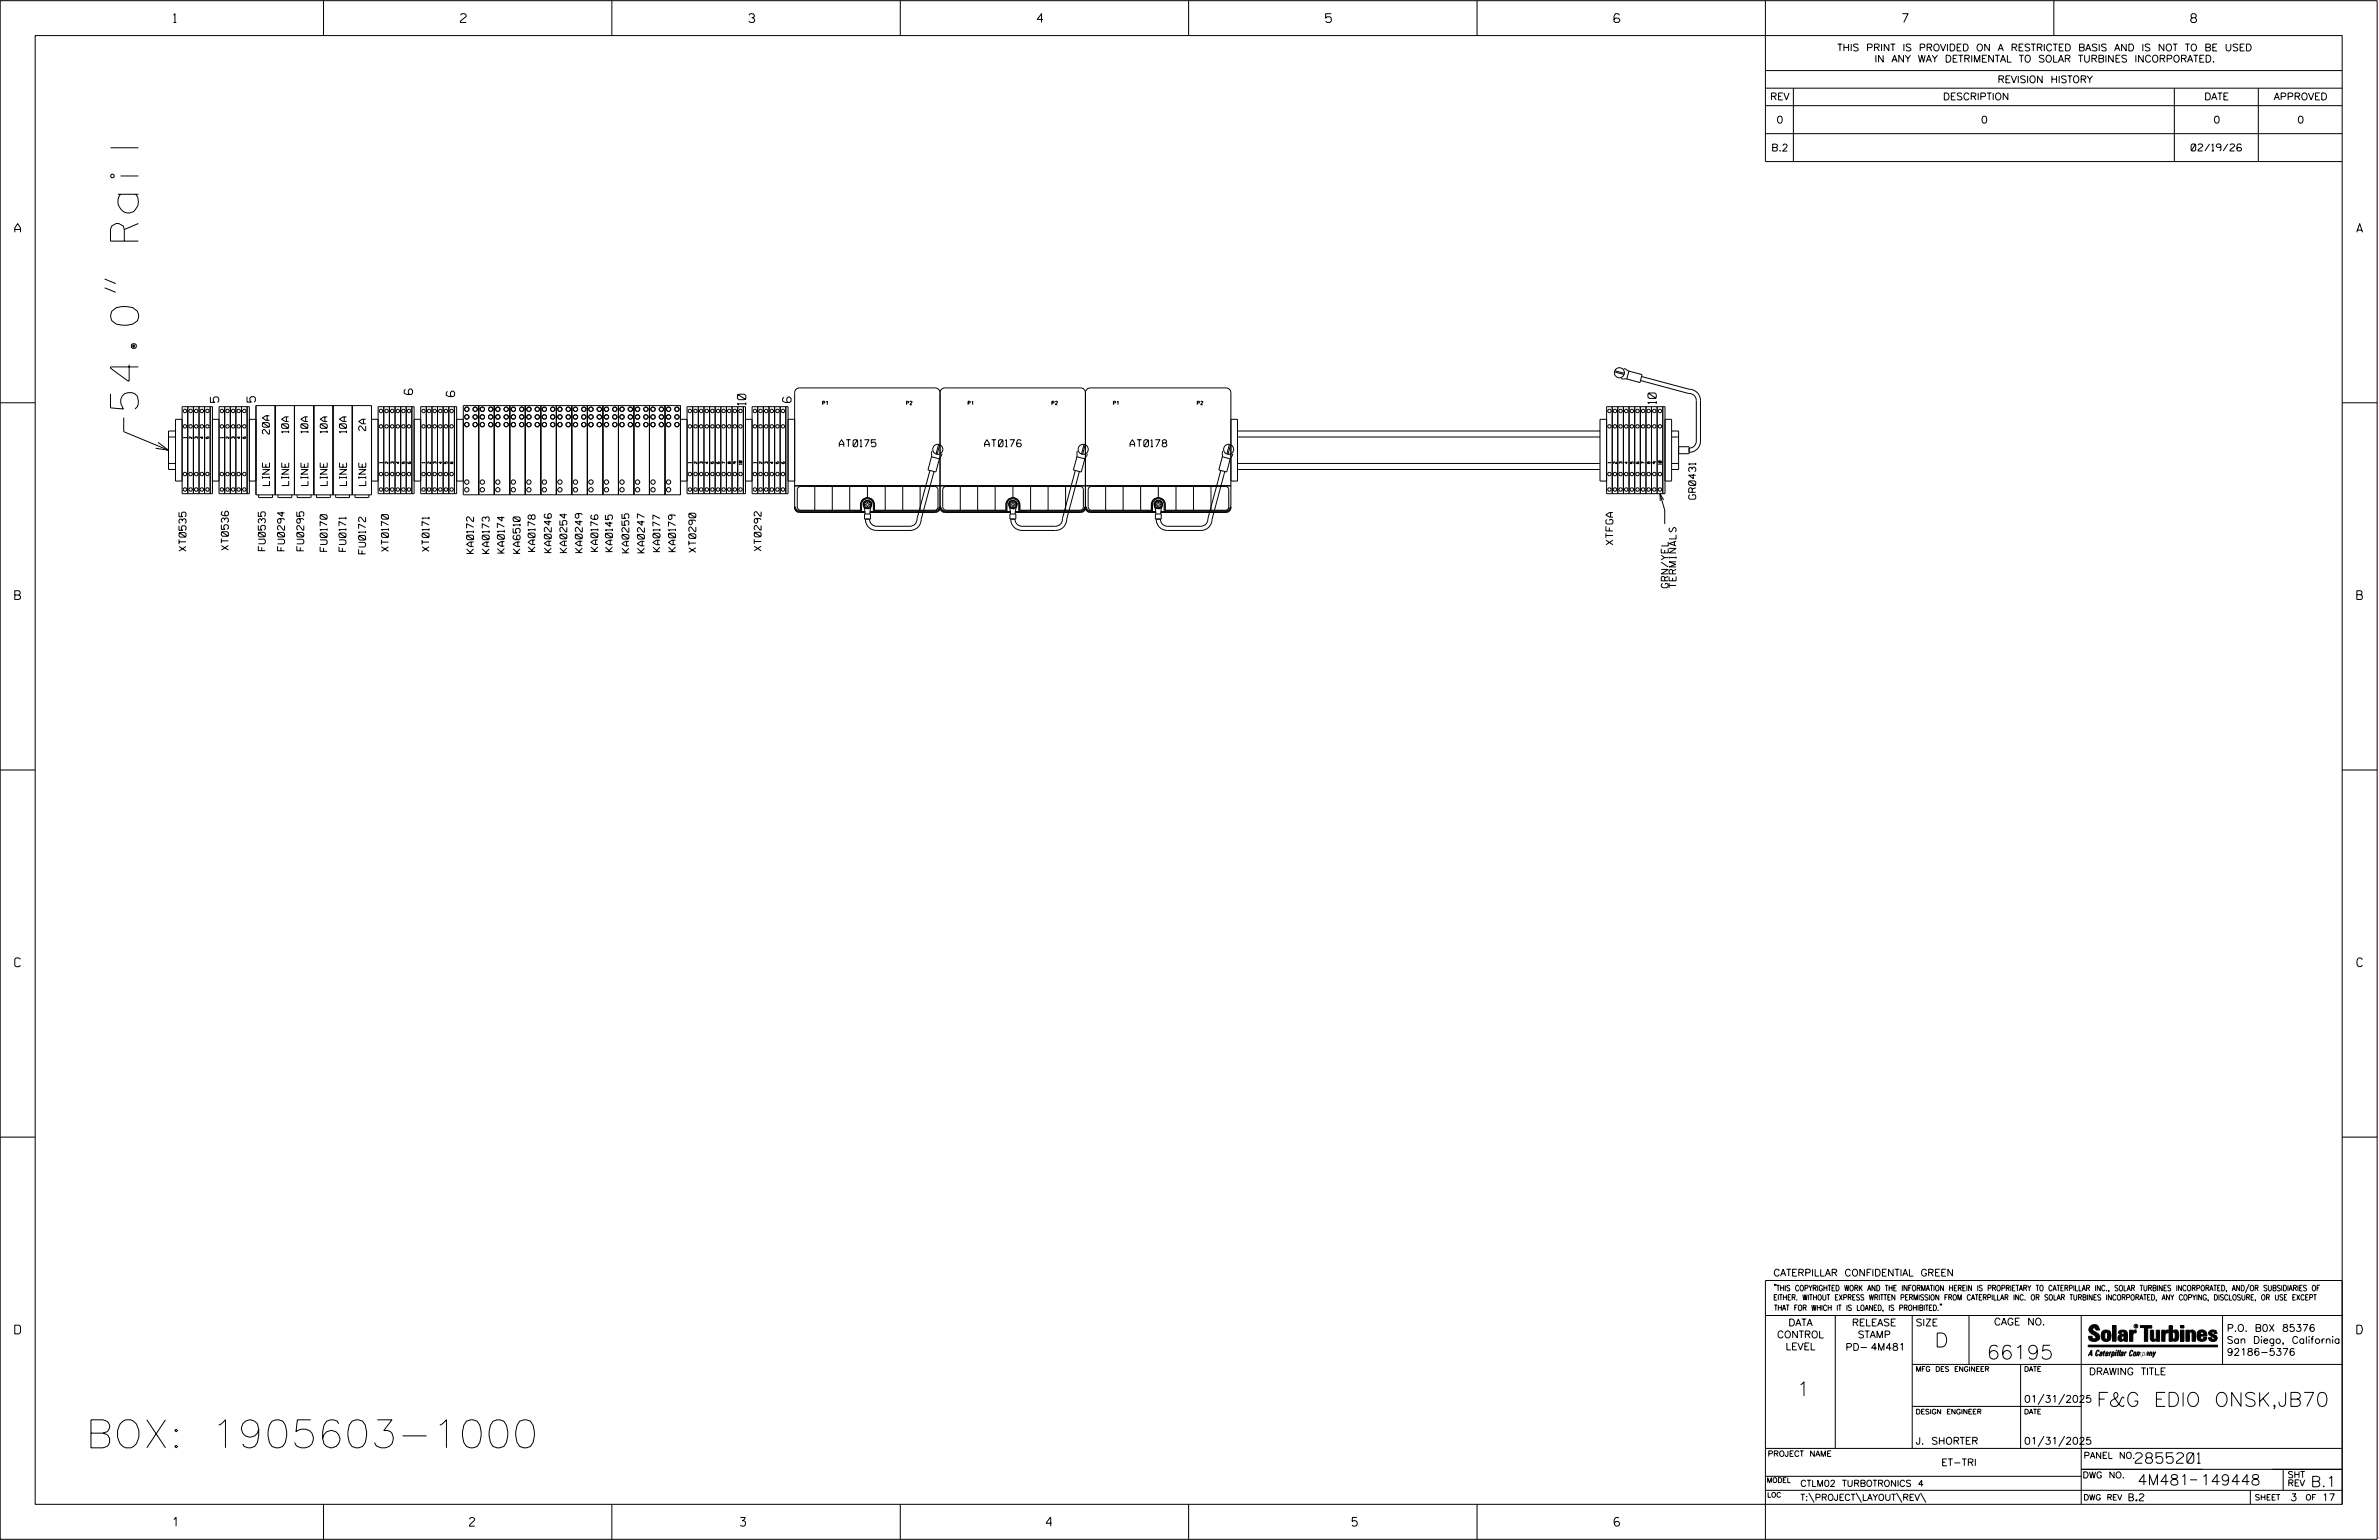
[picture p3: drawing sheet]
<svg xmlns="http://www.w3.org/2000/svg" width="864mm" height="559mm" viewBox="0 0 864 559" stroke-linecap="round" stroke-linejoin="round" font-family="sans-serif">
<defs><g id="words">
<g font-size="10.2">
<text x="50.3" y="148.4" transform="rotate(-90 50.3 148.4)">54.0&quot; Rail</text>
<text x="31.1" y="525.4">BOX: 1905603-1000</text>
</g>
<g font-size="5.1">
<text x="702.3" y="488.8">D</text>
<text x="721.2" y="493.2">66195</text>
<text x="652.2" y="506.5">1</text>
<text x="761.1" y="510.3">F&amp;G EDIO ONSK,JB70</text>
</g>
<g font-size="3.8">
<text x="775.1" y="531">2855201</text>
<text x="775.9" y="538.9">4M481</text>
<text x="798.8" y="538.9">149448</text>
<text x="838.8" y="539.5">B.1</text>
</g>
<g font-size="3.2">
<text x="63" y="8.2">1</text>
<text x="167.2" y="8.2">2</text>
<text x="271.8" y="8.2">3</text>
<text x="376.5" y="8.2">4</text>
<text x="481.2" y="8.2">5</text>
<text x="690.6" y="8.2">7</text>
<text x="795.3" y="8.2">8</text>
<text x="5.4" y="84.3">A</text>
<text x="855.5" y="84.3">A</text>
<text x="5.4" y="217.5">B</text>
<text x="855.6" y="217.5">B</text>
<text x="5.4" y="350.8">C</text>
<text x="855.6" y="350.8">C</text>
<text x="5.4" y="484">D</text>
<text x="855.6" y="484">D</text>
<text x="62.8" y="553.8">1</text>
<text x="170.4" y="553.8">2</text>
<text x="268.8" y="553.8">3</text>
<text x="379.8" y="553.8">4</text>
<text x="490.8" y="553.8">5</text>
<text x="585.9" y="553.8">6</text>
</g>
<g font-size="3">
<text x="149.8" y="143.1" transform="rotate(-90 149.8 143.1)">6</text>
<text x="165" y="143.9" transform="rotate(-90 165 143.9)">6</text>
<text x="79.4" y="146" transform="rotate(-90 79.4 146)">5</text>
<text x="92.7" y="145.9" transform="rotate(-90 92.7 145.9)">5</text>
<text x="270.7" y="147" transform="rotate(-90 270.7 147)">10</text>
<text x="287.1" y="146.1" transform="rotate(-90 287.1 146.1)">6</text>
<text x="601.2" y="146.5" transform="rotate(-90 601.2 146.5)">10</text>
</g>
<g font-size="2.5">
<text x="666.9" y="18.5">THIS PRINT IS PROVIDED ON A RESTRICTED BASIS AND IS NOT TO BE USED</text>
<text x="680.5" y="22.6">IN ANY WAY DETRIMENTAL TO SOLAR TURBINES INCORPORATED.</text>
<text x="725.1" y="30">REVISION HISTORY</text>
<text x="642.6" y="36.3">REV</text>
<text x="705.3" y="36.3">DESCRIPTION</text>
<text x="800.2" y="36.3">DATE</text>
<text x="825.4" y="36.3">APPROVED</text>
<text x="644.9" y="44.7">0</text>
<text x="719.1" y="44.7">0</text>
<text x="803.5" y="44.7">0</text>
<text x="834" y="44.7">0</text>
<text x="643" y="54.8">B.2</text>
<text x="795.4" y="54.8">02/19/26</text>
<text x="97.8" y="157.5" transform="rotate(-90 97.8 157.5)">20A</text>
<text x="104.8" y="157.1" transform="rotate(-90 104.8 157.1)">10A</text>
<text x="111.8" y="157.1" transform="rotate(-90 111.8 157.1)">10A</text>
<text x="118.8" y="157.1" transform="rotate(-90 118.8 157.1)">10A</text>
<text x="125.8" y="157.1" transform="rotate(-90 125.8 157.1)">10A</text>
<text x="132.8" y="156.3" transform="rotate(-90 132.8 156.3)">2A</text>
<text x="304.6" y="162.1">AT0175</text>
<text x="357.4" y="162.1">AT0176</text>
<text x="410.2" y="162.1">AT0178</text>
<text x="97.8" y="176.2" transform="rotate(-90 97.8 176.2)">LINE</text>
<text x="104.8" y="176.2" transform="rotate(-90 104.8 176.2)">LINE</text>
<text x="111.8" y="176.2" transform="rotate(-90 111.8 176.2)">LINE</text>
<text x="118.8" y="176.2" transform="rotate(-90 118.8 176.2)">LINE</text>
<text x="125.8" y="176.2" transform="rotate(-90 125.8 176.2)">LINE</text>
<text x="132.8" y="176.2" transform="rotate(-90 132.8 176.2)">LINE</text>
<text x="615.6" y="181.2" transform="rotate(-90 615.6 181.2)">GR0431</text>
<text x="585.5" y="197.7" transform="rotate(-90 585.5 197.7)">XTFGA</text>
<text x="67.5" y="199.9" transform="rotate(-90 67.5 199.9)">XT0535</text>
<text x="82.9" y="199.6" transform="rotate(-90 82.9 199.6)">XT0536</text>
<text x="96.3" y="199.8" transform="rotate(-90 96.3 199.8)">FU0535</text>
<text x="103.3" y="199.8" transform="rotate(-90 103.3 199.8)">FU0294</text>
<text x="110.3" y="199.8" transform="rotate(-90 110.3 199.8)">FU0295</text>
<text x="118.7" y="200.1" transform="rotate(-90 118.7 200.1)">FU0170</text>
<text x="125.6" y="200.1" transform="rotate(-90 125.6 200.1)">FU0171</text>
<text x="132.7" y="201" transform="rotate(-90 132.7 201)">FU0172</text>
<text x="141" y="200" transform="rotate(-90 141 200)">XT0170</text>
<text x="155.7" y="200.1" transform="rotate(-90 155.7 200.1)">XT0171</text>
<text x="171.9" y="200.8" transform="rotate(-90 171.9 200.8)">KA0172</text>
<text x="177.6" y="200.8" transform="rotate(-90 177.6 200.8)">KA0173</text>
<text x="183.1" y="200.7" transform="rotate(-90 183.1 200.7)">KA0174</text>
<text x="188.8" y="200.8" transform="rotate(-90 188.8 200.8)">KA6510</text>
<text x="194.2" y="200.1" transform="rotate(-90 194.2 200.1)">KA0178</text>
<text x="200.1" y="200.5" transform="rotate(-90 200.1 200.5)">KA0246</text>
<text x="205.8" y="200.5" transform="rotate(-90 205.8 200.5)">KA0254</text>
<text x="211.4" y="200.5" transform="rotate(-90 211.4 200.5)">KA0249</text>
<text x="217" y="200.1" transform="rotate(-90 217 200.1)">KA0176</text>
<text x="222.3" y="200.2" transform="rotate(-90 222.3 200.2)">KA0145</text>
<text x="228.3" y="200.6" transform="rotate(-90 228.3 200.6)">KA0255</text>
<text x="233.9" y="200.6" transform="rotate(-90 233.9 200.6)">KA0247</text>
<text x="239.6" y="200.2" transform="rotate(-90 239.6 200.2)">KA0177</text>
<text x="245.2" y="200.2" transform="rotate(-90 245.2 200.2)">KA0179</text>
<text x="252.6" y="200.4" transform="rotate(-90 252.6 200.4)">XT0290</text>
<text x="276.3" y="199.8" transform="rotate(-90 276.3 199.8)">XT0292</text>
<text x="605.6" y="213.3" transform="rotate(-90 605.6 213.3)">GRN/YEL</text>
<text x="608.4" y="213.3" transform="rotate(-90 608.4 213.3)">TERMINALS</text>
<text x="643.8" y="463">CATERPILLAR CONFIDENTIAL GREEN</text>
<text x="645.1" y="485.5">CONTROL</text>
<text x="649.2" y="481.1">DATA</text>
<text x="672.3" y="481.1">RELEASE</text>
<text x="674.4" y="485.5">STAMP</text>
<text x="695.4" y="481.1">SIZE</text>
<text x="723.8" y="480.8">CAGE NO.</text>
<text x="808.4" y="483.1">P.O. B0X 85376</text>
<text x="648.2" y="489.8">LEVEL</text>
<text x="669.9" y="490">PD- 4M481</text>
<text x="808.4" y="487.5">San Diego, California</text>
<text x="808.4" y="491.8">92186-5376</text>
<text x="758.3" y="498.9">DRAWING TITLE</text>
<text x="734.8" y="508.9">01/31/2025</text>
<text x="695.4" y="524.1">J. SHORTER</text>
<text x="734.8" y="524.1">01/31/2025</text>
<text x="704.7" y="531.9">ET-TRI</text>
<text x="772.8" y="544.6">B.2</text>
<text x="831.4" y="544.6">3</text>
<text x="842.9" y="544.6">17</text>
</g>
<g font-size="2.3">
<text x="756.4" y="529.2">PANEL NO.</text>
<text x="653.5" y="539.4">CTLM02 TURBOTRONICS 4</text>
<text x="756" y="536.3">DWG NO.</text>
<text x="830.4" y="539.3">REV</text>
<text x="830.4" y="536.2">SHT</text>
<text x="653.5" y="544.5">T:\PROJECT\LAYOUT\REV\</text>
</g>
<g font-size="2">
<text x="643.8" y="468.4">&quot;THIS COPYRIGHTED WORK AND THE INFORMATION HEREIN IS PROPRIETARY TO CATERPILLAR INC., SOLAR TURBINES INCORPORATED, AND/OR SUBSIDIARIES OF</text>
<text x="643.8" y="471.8">EITHER. WITHOUT EXPRESS WRITTEN PERMISSION FROM CATERPILLAR INC. OR SOLAR TURBINES INCORPORATED, ANY COPYING, DISCLOSURE, OR USE EXCEPT</text>
<text x="644" y="475.6">THAT FOR WHICH IT IS LOANED, IS PROHIBITED.&quot;</text>
<text x="641.7" y="528.5">PROJECT NAME</text>
<text x="756.3" y="544.3">DWG REV</text>
<text x="818.5" y="544.3">SHEET</text>
<text x="836.9" y="544.3">OF</text>
</g>
<g font-size="1.8">
<text x="695.4" y="497.6">MFG DES ENGINEER</text>
<text x="734.8" y="497.6">DATE</text>
<text x="695.4" y="513.1">DESIGN ENGINEER</text>
<text x="734.8" y="513.1">DATE</text>
<text x="641.3" y="538">MODEL</text>
<text x="641.5" y="543.3">LOC</text>
</g>
<g font-size="1.3">
<text x="298.6" y="146.9">P1</text>
<text x="329.1" y="146.9">P2</text>
<text x="351.4" y="146.9">P1</text>
<text x="381.9" y="146.9">P2</text>
<text x="404.2" y="146.9">P1</text>
<text x="434.6" y="146.9">P2</text>
</g>
<g font-size="1">
<text x="67.6" y="159" transform="rotate(-90 67.6 159)">1</text>
<text x="69.7" y="159.2" transform="rotate(-90 69.7 159.2)">2</text>
<text x="71.7" y="159.2" transform="rotate(-90 71.7 159.2)">3</text>
<text x="73.8" y="159.2" transform="rotate(-90 73.8 159.2)">4</text>
<text x="75.8" y="159.2" transform="rotate(-90 75.8 159.2)">5</text>
<text x="81" y="159" transform="rotate(-90 81 159)">1</text>
<text x="83.1" y="159.2" transform="rotate(-90 83.1 159.2)">2</text>
<text x="85.1" y="159.2" transform="rotate(-90 85.1 159.2)">3</text>
<text x="87.2" y="159.2" transform="rotate(-90 87.2 159.2)">4</text>
<text x="89.2" y="159.2" transform="rotate(-90 89.2 159.2)">5</text>
<text x="138.8" y="168.1" transform="rotate(-90 138.8 168.1)">1</text>
<text x="140.8" y="168.2" transform="rotate(-90 140.8 168.2)">2</text>
<text x="142.9" y="168.2" transform="rotate(-90 142.9 168.2)">3</text>
<text x="144.9" y="168.2" transform="rotate(-90 144.9 168.2)">4</text>
<text x="147" y="168.2" transform="rotate(-90 147 168.2)">5</text>
<text x="149" y="168.2" transform="rotate(-90 149 168.2)">6</text>
<text x="154.2" y="168.1" transform="rotate(-90 154.2 168.1)">1</text>
<text x="156.3" y="168.2" transform="rotate(-90 156.3 168.2)">2</text>
<text x="158.3" y="168.2" transform="rotate(-90 158.3 168.2)">3</text>
<text x="160.4" y="168.2" transform="rotate(-90 160.4 168.2)">4</text>
<text x="162.4" y="168.2" transform="rotate(-90 162.4 168.2)">5</text>
<text x="251" y="168.1" transform="rotate(-90 251 168.1)">1</text>
<text x="253" y="168.2" transform="rotate(-90 253 168.2)">2</text>
<text x="255" y="168.2" transform="rotate(-90 255 168.2)">3</text>
<text x="257.1" y="168.2" transform="rotate(-90 257.1 168.2)">4</text>
<text x="259.1" y="168.2" transform="rotate(-90 259.1 168.2)">5</text>
<text x="263.2" y="168.2" transform="rotate(-90 263.2 168.2)">7</text>
<text x="265.2" y="168.2" transform="rotate(-90 265.2 168.2)">8</text>
<text x="267.3" y="168.2" transform="rotate(-90 267.3 168.2)">9</text>
<text x="269.3" y="168.6" transform="rotate(-90 269.3 168.6)">10</text>
<text x="274.6" y="168.1" transform="rotate(-90 274.6 168.1)">1</text>
<text x="276.6" y="168.2" transform="rotate(-90 276.6 168.2)">2</text>
<text x="278.6" y="168.2" transform="rotate(-90 278.6 168.2)">3</text>
<text x="280.7" y="168.2" transform="rotate(-90 280.7 168.2)">4</text>
<text x="282.7" y="168.2" transform="rotate(-90 282.7 168.2)">5</text>
<text x="284.8" y="168.2" transform="rotate(-90 284.8 168.2)">6</text>
<text x="584.7" y="168.1" transform="rotate(-90 584.7 168.1)">1</text>
<text x="586.8" y="168.2" transform="rotate(-90 586.8 168.2)">2</text>
<text x="588.8" y="168.2" transform="rotate(-90 588.8 168.2)">3</text>
<text x="590.8" y="168.2" transform="rotate(-90 590.8 168.2)">4</text>
<text x="592.9" y="168.2" transform="rotate(-90 592.9 168.2)">5</text>
<text x="597" y="168.2" transform="rotate(-90 597 168.2)">7</text>
<text x="599" y="168.2" transform="rotate(-90 599 168.2)">8</text>
<text x="601.1" y="168.2" transform="rotate(-90 601.1 168.2)">9</text>
<text x="603.1" y="168.6" transform="rotate(-90 603.1 168.6)">10</text>
</g>
<text font-size=".9" x="775.1" y="481.7">R</text>
</g></defs>
<g fill="none" stroke="#000" stroke-width=".36">
<path d="M.1 .2h862.8v558.4h-862.8zM12.8 12.9h837.4v533h-837.4zM117.4 .2v12.7M222.1 .2v12.7M326.8 .2v12.7M431.5 .2v12.7M536.2 .2v12.7M587.9 5.5l-.5-.5h-1l-.5 1v1.7l.5 .4h1l.6-.4v-.6l-.6-.5h-1l-.5 .5M640.9 .2v58.4h209.3M745.6 .2v12.7M640.9 25.6h209.3M640.9 32h209.3"/>
<path d="M640.9 38.3h209.3M651 32v26.6M789.3 32v26.6M819.8 32v26.6M640.9 48.5h209.3M38 104.4l4 1.7M38 101.2l4 1.7M586.1 134.9l3.5 1M586.2 134.5l3.5 1M588.5 137.4l2.2 .2M589.5 133.7l2 1M591.3 134.7l4.8 1.2-.8 2.9-4.8-1.3z"/>
<path d="M595.5 138.1l17.6 4.7a2.54 2.54 0 0 1 2.7 2.5v14.8a2.53 2.53 0 0 1-2.6 2.5M595.9 136.6l17.3 4.7a4.1 4.1 0 0 1 4.1 4v14.8a4 4 0 0 1-4.1 4M.1 146.2h12.7M44.9 151.6v5l16.3 6.8M61.2 158.6h2.5M63.7 156.4h-2.5v14h2.5M66.1 147.6h11v31.5h-11zM66.1 152.2h-2.4v22.4h2.4M68.2 147.6v31.5M70.2 147.6v31.5M72.2 147.6v31.5M74.3 147.6v31.5"/>
<path d="M76.3 147.6v31.5M77.1 152.2h2.4M79.5 147.6h11v31.5h-11zM81.6 147.6v31.5M83.6 147.6v31.5M85.6 147.6v31.5M87.7 147.6v31.5M89.7 147.6v31.5M90.5 152.2h2.4M92.9 147.2h42v32.4h-42zM99.9 147.2v32.4M106.9 147.2v32.4"/>
<path d="M113.9 147.2v32.4M120.9 147.2v32.4M127.9 147.2v32.4M134.9 152.2h2.4M137.3 147.6h13v31.5h-13zM139.3 147.6v31.5M141.4 147.6v31.5M143.4 147.6v31.5M145.5 147.6v31.5M147.5 147.6v31.5M149.5 147.6v31.5M150.3 152.2h2.4"/>
<path d="M152.7 147.6h13.1v31.5h-13.1zM154.8 147.6v31.5M156.8 147.6v31.5M158.8 147.6v31.5M160.9 147.6v31.5M162.9 147.6v31.5M165 147.6v31.5M165.8 152.2h2.4M168.2 147.2h78.8v32.3h-78.8zM173.8 147.2v32.3M179.4 147.2v32.3M185.1 147.2v32.3"/>
<path d="M190.7 147.2v32.3M196.3 147.2v32.3M202 147.2v32.3M207.6 147.2v32.3M213.2 147.2v32.3M218.9 147.2v32.3M224.5 147.2v32.3M230.1 147.2v32.3M235.8 147.2v32.3M241.4 147.2v32.3M247 152.2h2.4M249.4 147.6h21.2v31.5h-21.2z"/>
<path d="M251.5 147.6v31.5M253.5 147.6v31.5M255.6 147.6v31.5M257.6 147.6v31.5M259.6 147.6v31.5M261.7 147.6v31.5M263.7 147.6v31.5M265.7 147.6v31.5M267.8 147.6v31.5M269.8 147.6v31.5M270.6 152.2h2.4M273 147.6h13.1v31.5h-13.1z"/>
<path d="M275.1 147.6v31.5M277.1 147.6v31.5M279.2 147.6v31.5M281.2 147.6v31.5M283.2 147.6v31.5M285.3 147.6v31.5M286.1 152.2h2.4M341.2 142.5a1.75 1.75 0 0 0-1.7-1.7h-49.3a1.75 1.75 0 0 0-1.7 1.7v41.7a1.69 1.69 0 0 0 1.7 1.7h23.8M341.2 142.5v41.7M341.2 142.5a1.81 1.81 0 0 1 1.8-1.7h49.3a1.75 1.75 0 0 1 1.7 1.7M394 142.5v41.7M394 142.5a1.81 1.81 0 0 1 1.7-1.7h49.4a1.81 1.81 0 0 1 1.7 1.7v41.7a1.75 1.75 0 0 1-1.7 1.7h-23.7"/>
<path d="M446.8 152.2h2.4v22.4h-2.4M449.2 156.4h131.6M449.2 158.6h131.6M583.2 147.6h21.2v31.5h-21.2zM583.2 152.2h-2.4v22.4h2.4M585.3 147.6v31.5M587.3 147.6v31.5M589.3 147.6v31.5M591.4 147.6v31.5M593.4 147.6v31.5M595.5 147.6v31.5M597.5 147.6v31.5"/>
<path d="M599.5 147.6v31.5M601.6 147.6v31.5M603.6 147.6v31.5M604.4 152.2h2.4v22.4h-2.4M606.8 156.4h2.6v14h-2.6M606.8 158.6h2.6M850.2 146.2h12.7M57.4 160.5l3.8 2.9-4.7-.7M61.2 168.2h2.5M77.1 174.6h2.4M90.5 174.6h2.4M93.9 179.6l.2 1h4.6l.2-1"/>
<path d="M100.9 179.6l.2 1h4.6l.2-1M107.9 179.6l.2 1h4.6l.2-1M114.9 179.6l.2 1h4.6l.2-1M121.8 179.6l.3 1h4.6l.2-1M128.9 179.6l.1 1h4.7l.2-1M134.9 174.6h2.4M150.3 174.6h2.4M163.6 167.6l-.2 .5 .4 .1h.5l.1-.5h-.5l.2 .5M165.8 174.6h2.4M247 174.6h2.4M260.3 167.6l-.2 .5 .4 .1h.5l.2-.5h-.6l.2 .5M270.6 174.6h2.4"/>
<path d="M286.1 174.6h2.4M288.5 176.2l158.3 .2zM289.9 176.7l.8-.2h48.6l.7 .2 .4 .6 .1 6.6-.2 .7-.6 .5h-22.3v-2a2.54 2.54 0 0 0-2.5-2.5 2.54 2.54 0 0 0-2.6 2.5v2h-22l-.6-.5-.3-.7v-6.2zM295.8 176.5v8.6M302.1 176.5v8.6M308.5 176.5v8.6M314.9 176.5v4.1M321.3 176.5v8.6M327.7 176.5v8.6M334 176.5v8.6M337.6 170.7l-4.7 17.5a2.54 2.54 0 0 1-2.6 2.8h-12.1a2.53 2.53 0 0 1-2.5-2.7M338.1 165.7l2.9 .8-1.3 4.8-2.8-.8z"/>
<path d="M338.3 163.7l-.2 2.2M339.1 171.1l-4.7 17.3a4 4 0 0 1-4.1 4.1h-12.1a4 4 0 0 1-4.1-4.2M340.7 161.3l-.9 3.4M341.1 161.4l-.9 3.5M341.9 164.6l-.9 2.1M342.7 176.7l.7-.2h48.7l.7 .2 .4 .6 .1 6.6-.3 .7-.5 .5h-22.3v-2a2.54 2.54 0 0 0-2.5-2.5 2.54 2.54 0 0 0-2.5 2.5v2h-22.2l-.5-.5-.3-.7v-6.2zM348.6 176.5v8.6M354.9 176.5v8.6M361.2 176.5v8.6M367.7 176.5v4.1M374.1 176.5v8.6M380.5 176.5v8.6"/>
<path d="M386.8 176.5v8.6M390.3 170.7l-4.6 17.5a2.54 2.54 0 0 1-2.6 2.8h-12.1a2.59 2.59 0 0 1-2.6-2.7M390.9 165.7l2.9 .8-1.3 4.8-2.9-.8zM391.1 163.7l-.2 2.2M391.8 171.1l-4.6 17.3a4 4 0 0 1-4.1 4.1h-12.1a4 4 0 0 1-4.1-4.2M393.5 161.3l-.9 3.4M393.9 161.4l-.9 3.5M394.7 164.6l-1 2.1M395.5 176.7l.7-.2h48.7l.7 .2 .4 .6 .1 6.6-.3 .7-.6 .5h-22.2v-2a2.54 2.54 0 0 0-2.5-2.5 2.54 2.54 0 0 0-2.6 2.5v2h-22l-.7-.5-.2-.7v-6.2zM401.4 176.5v8.6M407.7 176.5v8.6M414.1 176.5v8.6"/>
<path d="M420.5 176.5v4.1M426.9 176.5v8.6M433.2 176.5v8.6M439.6 176.5v8.6M443.2 170.7l-4.7 17.5a2.59 2.59 0 0 1-2.6 2.8h-12.1a2.53 2.53 0 0 1-2.5-2.7M443.7 165.7l2.9 .8-1.3 4.8-2.8-.8zM443.9 163.7l-.2 2.2M444.6 171.1l-4.6 17.3a4 4 0 0 1-4.1 4.1h-12.1a4 4 0 0 1-4.1-4.2M446.3 161.3l-1 3.4M446.7 161.4l-.9 3.5M447.5 164.6l-1 2.1M449.2 168.2h131.6"/>
<path d="M449.2 170.4h131.6M594.1 167.6l-.2 .5 .4 .1h.5l.1-.5h-.5l.2 .5M602.6 179.1l1.7 6v5M606.8 168.2h2.6M609.4 162.1h3.8v2.5h-3.8M290.2 185.3a1.39 1.39 0 0 1-1.4-1.4h-.3a1.75 1.75 0 0 0 1.7 1.8M290.2 185.3v.4M290.2 185.7h23.8M290.2 185.3h22.3M310.1 185.7h3.9M312.5 183.1a2.43 2.43 0 0 1 2.4-2.4 2.43 2.43 0 0 1 2.4 2.4M312.5 183.1h.3"/>
<path d="M312.5 183.1v2.2M312.8 183.1v2.6l-.3-.4M312.8 183.1a2.13 2.13 0 0 1 2.1-2.1 2.13 2.13 0 0 1 2.1 2.1M313.4 183.2a1.52 1.52 0 0 1 1.5-1.7 1.52 1.52 0 0 1 1.5 1.7M313.7 184l.3 2.5M313.8 186.5h2.2v1.8h-2.2zM314.7 184.5a1.5 1.5 0 0 1-1-2.1 1.5 1.5 0 0 1 2.2-.5 1.5 1.5 0 0 1 0 2.3l-.6 .4-.4-.1M314.7 182.4h.4l.1 .4 .5 .1v.4l-.5 .1-.1 .5h-.4l-.1-.5-.5-.1v-.4l.5-.1zM315.8 185.7h23.7M316.2 184l-.4 2.5M317 183.1h.3M317 183.1v2.6l.3-.4"/>
<path d="M317.3 183.1v2.2M317.3 185.3h22.2M319.7 185.7h-3.9M339.5 185.3a1.45 1.45 0 0 0 1.5-1.4h.6a1.45 1.45 0 0 0 1.4 1.4M339.5 185.3v.4M341.2 184.2a1.75 1.75 0 0 0 1.8 1.7h23.8M341.2 184.2a1.69 1.69 0 0 1-1.7 1.7h-23.7M343 185.7a1.81 1.81 0 0 1-1.8-1.8 1.75 1.75 0 0 1-1.7 1.8M343 185.7h23.8M343 185.3h22.3M343 185.3v.4M362.9 185.7h3.9"/>
<path d="M365.3 183.1a2.43 2.43 0 0 1 2.4-2.4 2.43 2.43 0 0 1 2.4 2.4M365.3 183.1h.2M365.3 183.1v2.2M365.5 183.1v2.6l-.2-.4M365.5 183.1a2.13 2.13 0 0 1 2.2-2.1 2.13 2.13 0 0 1 2.1 2.1M366.2 183.2a1.52 1.52 0 0 1 1.5-1.7 1.52 1.52 0 0 1 1.5 1.7M366.4 184l.4 2.5M366.6 186.5h2.2v1.8h-2.2zM366.9 182.9l.5-.1 .1-.4h.4v.4l.5 .1v.4l-.5 .1v.5h-.4l-.1-.5-.5-.1zM367.5 184.5a1.49 1.49 0 0 1-1.1-2.1 1.49 1.49 0 0 1 2.3-.5 1.49 1.49 0 0 1 0 2.3l-.6 .4-.4-.1M368.6 185.7h23.7M368.9 184l-.4 2.5"/>
<path d="M369.8 183.1h.3M369.8 183.1v2.6l.3-.4M370.1 185.3h22.2M370.1 183.1v2.2M372.5 185.7h-3.9M392.3 185.3a1.45 1.45 0 0 0 1.4-1.4h.6a1.45 1.45 0 0 0 1.4 1.4M392.3 185.3v.4M394 184.2a1.69 1.69 0 0 1-1.7 1.7h-23.7M394 184.2a1.75 1.75 0 0 0 1.7 1.7h23.9M395.7 185.7a1.81 1.81 0 0 1-1.7-1.8 1.75 1.75 0 0 1-1.7 1.8M395.7 185.7h23.9M395.7 185.3h22.3"/>
<path d="M395.7 185.3v.4M415.7 185.7h3.9M418 183.1h.4M418 183.1v2.2M418 183.1a2.43 2.43 0 0 1 2.5-2.4 2.43 2.43 0 0 1 2.4 2.4M418.4 183.1a2.12 2.12 0 0 1 2.1-2.1 2.12 2.12 0 0 1 2.1 2.1M418.4 183.1v2.6l-.4-.4M419 183.2a1.52 1.52 0 0 1 1.5-1.7 1.52 1.52 0 0 1 1.5 1.7M419.2 184l.4 2.5M419.4 186.5h2.1v1.8h-2.1zM419.7 182.9l.5-.1 .1-.4h.4v.4l.6 .1v.4l-.6 .1v.5h-.4l-.1-.5-.5-.1zM420.2 184.5v.1a1.52 1.52 0 0 1-.8-2.4 1.52 1.52 0 0 1 2.6 .3 1.52 1.52 0 0 1-1.5 2.1v-.1"/>
<path d="M421.4 185.7h23.7M421.7 184l-.3 2.5M422.6 183.1v2.6l.3-.4M422.6 183.1h.3M422.9 185.3h22.2M422.9 183.1v2.2M425.2 185.7h-3.8M445.1 185.3a1.45 1.45 0 0 0 1.4-1.4h.3a1.81 1.81 0 0 1-1.7 1.8M445.1 185.3v.4M603.9 181.4l-1.3-2.3 .1 2.7M.1 279.4h12.7M850.2 279.4h12.7"/>
<path d="M.1 412.6h12.7M850.2 412.6h12.7M640.9 477.3h209.3M644.2 466.1l-.1 .4M644.7 466.1l-.2 .4M666.2 477.3v48.3M694.2 477.3v48.3M704.4 473.3l-.1 .4M704.8 473.3l-.1 .4M714.8 477.3v17.8M755.5 477.3v68.6M806.8 477.3v17.8"/>
<path d="M816.5 466l-1.4 3.1M850.2 464.6h-209.3v94M850.2 464.8v81.1M694.2 495.1h156M733.5 495.1v30.5M758.6 481.4a2.02 2.02 0 0 1 3.1-.1l.5 1.3h-1.3l-.2-.6-.4-.2-.6 .1-.1 .4 .4 .7a2.46 2.46 0 0 1 2.2 2.9 2.83 2.83 0 0 1-3.8 .3l-.3-1.3h1.3l.2 .7 .6 .3 .5-.2 .2-.5-.4-.6-1.9-1.2-.4-.9zM759.2 491.3h-.7l.7-1.2v1.9h.2l-.1-2.1-1.3 2.1 .5-.5h.7M761.3 490l.3-.2 .4 .3-.1 .3-.3-.4-.4 .3-.3 1.6h.4l.4-.5-.3 .6-.4 .1-.3-.4zM762.6 490.6l.5-.1-.1 1.4h-.9a.74 .74 0 0 1 .9-.8l-.3 .7-.5 .1 .2-.5 .6-.2v-.5l-.7 .2zM763 483.2a2.17 2.17 0 0 1 3.1 0l.3 1.4-.3 1.5a2.17 2.17 0 0 1-3.1 0l-.3-1.5zM763.6 490.5l.4-.4 .2 .6h-.3l-.3 .9 .2 .4-.3-.1zM764.1 483.7l.5-.4 .4 .3v2.2l-.4 .2-.5-.2z"/>
<path d="M764.6 491.1l.6 .2v-.7l-.4-.1-.4 .6-.1 .8h.6M764.6 491.1l-.1 .8h.4M764.6 482.6v.8M764.8 490.7l.4 .1v.3h-.6zM765 491.5l-.1 .4zM766 490.5l-.5 1.5zM766 490.8l.4-.3-.4 .4M766.9 481h1.3v5.7h-1.3zM767 490.8l.5 .1-.3 .8-.4 .2zM767.3 490.5h-.5l-.5 2M767.3 490.5a.8 .8 0 0 1 .2 1 .8 .8 0 0 1-.9 .4l-.1 .6M767.3 490.5l-.1 .2"/>
<path d="M768.1 490.5l-.4 1.5zM768.2 489.9h.3l-.1 .2h-.2zM769 489.9l-.5 2.1zM769.7 489.9l-.6 2.1zM770.1 491.4l.5-.3-.5 .8zM770.4 491.9h.1M770.6 491.1l.1-.4-.7 .2 .1-.3 .6-.1 .2 .3-.5 1.1M770.6 491.1a.74 .74 0 0 0-.8 .8h.6M771 484.8h-.7l-.3 .6 .4 .7 .5-.3 .1-2.4h-.8l-.1 .4h-1.2a1.71 1.71 0 0 1 1.8-1.3 1.71 1.71 0 0 1 1.6 1.4v2.8h-1.1l-.1-.6M771 484.2l-1.5 .1a1.41 1.41 0 0 0 0 2.4l.5 .1 1.1-.7M771.2 486.1h-.1M771.4 490.5l.1 .3 .4-.3-.9 1.5z"/>
<path d="M771.5 490.8h.1M773 482.7h1.2v.5l.5-.5 .7-.1v1h-.6l-.5 .4-.1 2.7h-1.2zM773.3 490.3l.6-.4 .4 .2-.1 .4-.3-.4a1.28 1.28 0 0 0-.5 1.8l.6-.4-.1 .4-.8 .1zM774.7 490.8l.5-.3a.88 .88 0 0 1 .2 .9 .88 .88 0 0 1-.7 .7l-.2-.2zM774.8 490.9h.5l-.3 1h-.3l-.2-.2zM775.2 490.5l-.1 .2M776.8 481h4.3v.9h-1.5v4.8h-1.3M776.8 490.6l-.8 .2v-.3l-.4 1.5 .8-1.3v1.3l.3-1.2M779.3 491.1h.4M779.6 490.5h.3l-.3 1.4M779.6 490.7h.2l-.1 .4M779.7 491.1l-.1 .4"/>
<path d="M779.7 491.1l-.4 .2M780.1 492l.4-1.5 .1 .3 .3-.3 .3 .2-.3 1.3v-1.3l-.7 1.3M780.6 482.7h1.2v2.7l.1 .4 .4 .3 .4-.7v-2.7h1.2l.1 4h-1.3v-.5l-1.1 .6-.7-.3-.3-.7zM781.6 492.5l1-2-.8 1.3-.2-1.3-.2 2M784.7 482.7h1.2v.5l.5-.5 .7-.1v1h-.5l-.6 .4-.1 2.7h-1.2zM787.4 481h1.2v2a1.4 1.4 0 0 1 2.2 .2l.1 1.4-.4 1.9-1.5 .1-.4-.5v-1l.5 .9 .5-.3v-2.1l-.5-.4-.5 .7v2.8h-1.2zM791.5 482.7h1.3v4h-1.3zM791.5 481h1.3v.9h-1.3zM793.5 482.7h1.3v.4l.7-.5 1.1 .2 .4 .6v3.3h-1.2l-.3-3.4-.7 .2v3.2h-1.3zM794.8 483.1h.1M797.7 483.2a1.92 1.92 0 0 1 2.4-.5 1.92 1.92 0 0 1 1 2.1h-2.3v.8l.6 .5 .5-.3v-.5h1.2a1.83 1.83 0 0 1-2.1 1.4 1.83 1.83 0 0 1-1.5-2.1zM798.8 484.2v.6"/>
<path d="M799.1 483.4h.6l.2 .8h-1.1zM804.6 482.9a1.84 1.84 0 0 0-2.9 .8 3.3 3.3 0 0 0 2.2 1.9l-.5 .5-.4-.3-.1-.4h-1.2l.1 .6a1.92 1.92 0 0 0 2.9 .4M804.9 483.8h-1.2l-.2-.6-.5 .1-.1 .3 .1 .3 1.8 .9M805.1 488.1h-47.1v.6h47.1M694.2 510.3h61.3M742 505.8l-2.2 3.9M749.5 505.8l-2.2 3.9M640.9 525.6h209.2M640.9 535.7h114.6M742 521.1l-2.2 3.8M749.5 521.1l-2.2 3.8M755.5 533.2h94.7"/>
<path d="M795 537h2.6M828.8 533.2v7.6M117.4 545.9v12.7M222.1 545.9v12.7M326.8 545.9v12.7M431.5 545.9v12.7M536.2 545.9v12.7M640.9 540.8h209.3M656.6 541.7l2 3.5M673.8 541.7l1.9 3.5M688.4 541.7l2 3.5M697.2 541.7l1.9 3.5"/>
<path d="M816.9 541v4.9M863.5 558h.1"/>
<circle cx="587.9" cy="135.2" r="1.82"/>
<circle cx="67.1" cy="149.1" r=".64"/>
<circle cx="67.1" cy="154.7" r=".63"/>
<circle cx="69.2" cy="149.1" r=".64"/>
<circle cx="69.2" cy="154.7" r=".63"/>
<circle cx="71.2" cy="149.1" r=".64"/>
<circle cx="71.2" cy="154.7" r=".63"/>
<circle cx="73.3" cy="149.1" r=".64"/>
<circle cx="73.3" cy="154.7" r=".63"/>
<circle cx="75.3" cy="149.1" r=".63"/>
<circle cx="75.3" cy="154.7" r=".62"/>
<circle cx="80.5" cy="149.1" r=".64"/>
<circle cx="80.5" cy="154.7" r=".63"/>
<circle cx="82.6" cy="149.1" r=".64"/>
<circle cx="82.6" cy="154.7" r=".63"/>
<circle cx="84.6" cy="149.1" r=".64"/>
<circle cx="84.6" cy="154.7" r=".63"/>
<circle cx="86.6" cy="149.1" r=".63"/>
<circle cx="86.7" cy="154.7" r=".62"/>
<circle cx="88.7" cy="149.1" r=".64"/>
<circle cx="88.7" cy="154.7" r=".63"/>
<circle cx="138.3" cy="154.7" r=".62"/>
<circle cx="138.3" cy="149.1" r=".64"/>
<circle cx="140.3" cy="154.7" r=".62"/>
<circle cx="140.3" cy="149.1" r=".64"/>
<circle cx="142.4" cy="154.7" r=".62"/>
<circle cx="142.4" cy="149.1" r=".64"/>
<circle cx="144.4" cy="154.7" r=".61"/>
<circle cx="144.4" cy="149.1" r=".63"/>
<circle cx="146.4" cy="154.7" r=".62"/>
<circle cx="146.4" cy="149.1" r=".64"/>
<circle cx="148.5" cy="154.7" r=".62"/>
<circle cx="148.5" cy="149.1" r=".64"/>
<circle cx="153.7" cy="154.7" r=".62"/>
<circle cx="153.7" cy="149.1" r=".64"/>
<circle cx="155.8" cy="154.7" r=".62"/>
<circle cx="155.8" cy="149.1" r=".63"/>
<circle cx="157.8" cy="154.7" r=".62"/>
<circle cx="157.8" cy="149.1" r=".64"/>
<circle cx="159.8" cy="154.7" r=".62"/>
<circle cx="159.8" cy="149.1" r=".64"/>
<circle cx="161.9" cy="154.7" r=".62"/>
<circle cx="161.9" cy="149.1" r=".64"/>
<circle cx="163.9" cy="154.7" r=".62"/>
<circle cx="163.9" cy="149.1" r=".64"/>
<circle cx="169.5" cy="154.1" r=".8"/>
<circle cx="169.5" cy="148.5" r=".8"/>
<circle cx="169.5" cy="151.3" r=".8"/>
<circle cx="172.5" cy="148.5" r=".8"/>
<circle cx="172.5" cy="154.1" r=".8"/>
<circle cx="172.5" cy="151.3" r=".8"/>
<circle cx="175.1" cy="151.3" r=".8"/>
<circle cx="175.1" cy="154.1" r=".8"/>
<circle cx="175.1" cy="148.5" r=".8"/>
<circle cx="178.1" cy="151.3" r=".8"/>
<circle cx="178.1" cy="148.5" r=".8"/>
<circle cx="178.1" cy="154.1" r=".8"/>
<circle cx="180.7" cy="154.1" r=".79"/>
<circle cx="180.7" cy="148.5" r=".79"/>
<circle cx="180.7" cy="151.3" r=".79"/>
<circle cx="183.7" cy="148.5" r=".79"/>
<circle cx="183.7" cy="154.1" r=".79"/>
<circle cx="183.7" cy="151.3" r=".79"/>
<circle cx="186.4" cy="154.1" r=".8"/>
<circle cx="186.4" cy="148.5" r=".8"/>
<circle cx="186.4" cy="151.3" r=".8"/>
<circle cx="189.4" cy="148.5" r=".79"/>
<circle cx="189.4" cy="154.1" r=".79"/>
<circle cx="189.4" cy="151.3" r=".79"/>
<circle cx="192" cy="154.1" r=".8"/>
<circle cx="192" cy="148.5" r=".8"/>
<circle cx="192" cy="151.3" r=".8"/>
<circle cx="195" cy="148.5" r=".8"/>
<circle cx="195" cy="151.3" r=".8"/>
<circle cx="195" cy="154.1" r=".8"/>
<circle cx="197.6" cy="151.3" r=".79"/>
<circle cx="197.6" cy="154.1" r=".79"/>
<circle cx="197.6" cy="148.5" r=".79"/>
<circle cx="200.6" cy="154.1" r=".79"/>
<circle cx="200.6" cy="148.5" r=".79"/>
<circle cx="200.6" cy="151.3" r=".79"/>
<circle cx="203.3" cy="154.1" r=".79"/>
<circle cx="203.3" cy="148.5" r=".79"/>
<circle cx="203.3" cy="151.3" r=".79"/>
<circle cx="206.3" cy="151.3" r=".79"/>
<circle cx="206.3" cy="154.1" r=".79"/>
<circle cx="206.3" cy="148.5" r=".79"/>
<circle cx="208.9" cy="151.3" r=".8"/>
<circle cx="208.9" cy="154.1" r=".8"/>
<circle cx="208.9" cy="148.5" r=".8"/>
<circle cx="211.9" cy="154.1" r=".8"/>
<circle cx="211.9" cy="148.5" r=".8"/>
<circle cx="211.9" cy="151.3" r=".8"/>
<circle cx="214.5" cy="148.5" r=".8"/>
<circle cx="214.5" cy="154.1" r=".8"/>
<circle cx="214.5" cy="151.3" r=".8"/>
<circle cx="217.6" cy="148.5" r=".8"/>
<circle cx="217.6" cy="154.1" r=".8"/>
<circle cx="217.6" cy="151.3" r=".8"/>
<circle cx="220.2" cy="151.3" r=".79"/>
<circle cx="220.2" cy="148.5" r=".79"/>
<circle cx="220.2" cy="154.1" r=".79"/>
<circle cx="223.2" cy="148.5" r=".79"/>
<circle cx="223.2" cy="151.3" r=".79"/>
<circle cx="223.2" cy="154.1" r=".79"/>
<circle cx="225.8" cy="148.5" r=".8"/>
<circle cx="225.8" cy="154.1" r=".8"/>
<circle cx="225.8" cy="151.3" r=".8"/>
<circle cx="228.8" cy="154.1" r=".8"/>
<circle cx="228.8" cy="151.3" r=".8"/>
<circle cx="228.8" cy="148.5" r=".8"/>
<circle cx="231.4" cy="154.1" r=".8"/>
<circle cx="231.4" cy="148.5" r=".8"/>
<circle cx="231.4" cy="151.3" r=".8"/>
<circle cx="234.5" cy="151.3" r=".8"/>
<circle cx="234.5" cy="154.1" r=".8"/>
<circle cx="234.5" cy="148.5" r=".8"/>
<circle cx="237.1" cy="154.1" r=".79"/>
<circle cx="237.1" cy="148.5" r=".79"/>
<circle cx="237.1" cy="151.3" r=".79"/>
<circle cx="240.1" cy="148.5" r=".79"/>
<circle cx="240.1" cy="154.1" r=".79"/>
<circle cx="240.1" cy="151.3" r=".79"/>
<circle cx="242.7" cy="151.3" r=".8"/>
<circle cx="242.7" cy="154.1" r=".8"/>
<circle cx="242.7" cy="148.5" r=".8"/>
<circle cx="245.7" cy="151.3" r=".79"/>
<circle cx="245.7" cy="154.1" r=".79"/>
<circle cx="245.7" cy="148.5" r=".79"/>
<circle cx="250.4" cy="149.1" r=".64"/>
<circle cx="250.4" cy="154.7" r=".63"/>
<circle cx="252.5" cy="149.1" r=".64"/>
<circle cx="252.5" cy="154.7" r=".63"/>
<circle cx="254.5" cy="149.1" r=".64"/>
<circle cx="254.5" cy="154.7" r=".63"/>
<circle cx="256.6" cy="149.1" r=".64"/>
<circle cx="256.6" cy="154.7" r=".63"/>
<circle cx="258.6" cy="149.1" r=".64"/>
<circle cx="258.6" cy="154.7" r=".63"/>
<circle cx="260.6" cy="149.1" r=".63"/>
<circle cx="260.7" cy="154.7" r=".62"/>
<circle cx="262.7" cy="149.1" r=".64"/>
<circle cx="262.7" cy="154.7" r=".63"/>
<circle cx="264.7" cy="149.1" r=".64"/>
<circle cx="264.7" cy="154.7" r=".63"/>
<circle cx="266.8" cy="149.1" r=".64"/>
<circle cx="266.8" cy="154.7" r=".63"/>
<circle cx="268.8" cy="149.1" r=".64"/>
<circle cx="268.8" cy="154.7" r=".63"/>
<circle cx="274" cy="149.1" r=".64"/>
<circle cx="274" cy="154.7" r=".63"/>
<circle cx="276.1" cy="149.1" r=".64"/>
<circle cx="276.1" cy="154.7" r=".63"/>
<circle cx="278.1" cy="149.1" r=".64"/>
<circle cx="278.1" cy="154.7" r=".63"/>
<circle cx="280.2" cy="149.1" r=".64"/>
<circle cx="280.2" cy="154.7" r=".63"/>
<circle cx="282.2" cy="149.1" r=".64"/>
<circle cx="282.2" cy="154.7" r=".63"/>
<circle cx="284.2" cy="149.1" r=".63"/>
<circle cx="284.2" cy="154.7" r=".62"/>
<circle cx="584.2" cy="154.7" r=".62"/>
<circle cx="584.2" cy="149.1" r=".63"/>
<circle cx="586.2" cy="154.7" r=".62"/>
<circle cx="586.2" cy="149.1" r=".64"/>
<circle cx="588.3" cy="154.7" r=".62"/>
<circle cx="588.3" cy="149.1" r=".64"/>
<circle cx="590.3" cy="154.7" r=".62"/>
<circle cx="590.3" cy="149.1" r=".64"/>
<circle cx="592.4" cy="154.7" r=".62"/>
<circle cx="592.4" cy="149.1" r=".64"/>
<circle cx="594.4" cy="154.7" r=".62"/>
<circle cx="594.4" cy="149.1" r=".64"/>
<circle cx="596.5" cy="154.7" r=".62"/>
<circle cx="596.5" cy="149.1" r=".64"/>
<circle cx="598.5" cy="154.7" r=".62"/>
<circle cx="598.5" cy="149.1" r=".64"/>
<circle cx="600.5" cy="154.7" r=".62"/>
<circle cx="600.5" cy="149.1" r=".64"/>
<circle cx="602.6" cy="154.7" r=".62"/>
<circle cx="602.6" cy="149.1" r=".64"/>
<circle cx="67.1" cy="172" r=".64"/>
<circle cx="67.1" cy="177.6" r=".64"/>
<circle cx="69.2" cy="172" r=".64"/>
<circle cx="69.2" cy="177.6" r=".64"/>
<circle cx="71.2" cy="172" r=".64"/>
<circle cx="71.2" cy="177.6" r=".64"/>
<circle cx="73.3" cy="177.6" r=".64"/>
<circle cx="73.3" cy="172" r=".64"/>
<circle cx="75.3" cy="177.6" r=".63"/>
<circle cx="75.3" cy="172" r=".63"/>
<circle cx="80.5" cy="177.6" r=".64"/>
<circle cx="80.5" cy="172" r=".64"/>
<circle cx="82.6" cy="172" r=".64"/>
<circle cx="82.6" cy="177.6" r=".64"/>
<circle cx="84.6" cy="172" r=".64"/>
<circle cx="84.6" cy="177.6" r=".64"/>
<circle cx="86.6" cy="177.6" r=".63"/>
<circle cx="86.6" cy="172" r=".63"/>
<circle cx="88.7" cy="172" r=".64"/>
<circle cx="88.7" cy="177.6" r=".64"/>
<circle cx="138.3" cy="177.6" r=".63"/>
<circle cx="138.3" cy="172" r=".64"/>
<circle cx="140.3" cy="177.6" r=".63"/>
<circle cx="140.3" cy="172" r=".64"/>
<circle cx="142.4" cy="177.6" r=".63"/>
<circle cx="142.4" cy="172" r=".64"/>
<circle cx="144.4" cy="177.6" r=".62"/>
<circle cx="144.4" cy="172" r=".63"/>
<circle cx="146.4" cy="177.6" r=".63"/>
<circle cx="146.4" cy="172" r=".64"/>
<circle cx="148.5" cy="177.6" r=".63"/>
<circle cx="148.5" cy="172" r=".64"/>
<circle cx="153.7" cy="177.6" r=".63"/>
<circle cx="153.7" cy="172" r=".64"/>
<circle cx="155.8" cy="177.6" r=".63"/>
<circle cx="155.8" cy="172" r=".63"/>
<circle cx="157.8" cy="177.6" r=".63"/>
<circle cx="157.8" cy="172" r=".64"/>
<circle cx="159.8" cy="177.6" r=".63"/>
<circle cx="159.8" cy="172" r=".64"/>
<circle cx="161.9" cy="177.6" r=".63"/>
<circle cx="161.9" cy="172" r=".64"/>
<circle cx="163.9" cy="177.6" r=".63"/>
<circle cx="163.9" cy="172" r=".64"/>
<circle cx="169.5" cy="177.7" r=".8"/>
<circle cx="169.5" cy="174.9" r=".8"/>
<circle cx="175.1" cy="177.7" r=".8"/>
<circle cx="175.1" cy="174.9" r=".8"/>
<circle cx="180.7" cy="177.7" r=".79"/>
<circle cx="180.7" cy="174.9" r=".79"/>
<circle cx="186.4" cy="177.7" r=".8"/>
<circle cx="186.4" cy="174.9" r=".8"/>
<circle cx="192" cy="177.7" r=".8"/>
<circle cx="192" cy="174.9" r=".8"/>
<circle cx="197.6" cy="177.7" r=".79"/>
<circle cx="197.6" cy="174.9" r=".79"/>
<circle cx="203.3" cy="177.7" r=".79"/>
<circle cx="203.3" cy="174.9" r=".79"/>
<circle cx="208.9" cy="177.7" r=".8"/>
<circle cx="208.9" cy="174.9" r=".8"/>
<circle cx="214.5" cy="174.9" r=".8"/>
<circle cx="214.5" cy="177.7" r=".8"/>
<circle cx="220.2" cy="177.7" r=".79"/>
<circle cx="220.2" cy="174.9" r=".79"/>
<circle cx="225.8" cy="177.7" r=".8"/>
<circle cx="225.8" cy="174.9" r=".8"/>
<circle cx="231.4" cy="177.7" r=".8"/>
<circle cx="231.4" cy="174.9" r=".8"/>
<circle cx="237" cy="174.9" r=".79"/>
<circle cx="237" cy="177.7" r=".79"/>
<circle cx="242.7" cy="174.9" r=".8"/>
<circle cx="242.7" cy="177.7" r=".8"/>
<circle cx="250.4" cy="177.6" r=".64"/>
<circle cx="250.4" cy="172" r=".64"/>
<circle cx="252.5" cy="172" r=".64"/>
<circle cx="252.5" cy="177.6" r=".64"/>
<circle cx="254.5" cy="172" r=".64"/>
<circle cx="254.5" cy="177.6" r=".64"/>
<circle cx="256.6" cy="172" r=".64"/>
<circle cx="256.6" cy="177.6" r=".64"/>
<circle cx="258.6" cy="172" r=".64"/>
<circle cx="258.6" cy="177.6" r=".64"/>
<circle cx="260.6" cy="172" r=".63"/>
<circle cx="260.6" cy="177.6" r=".63"/>
<circle cx="262.7" cy="172" r=".64"/>
<circle cx="262.7" cy="177.6" r=".64"/>
<circle cx="264.7" cy="172" r=".64"/>
<circle cx="264.7" cy="177.6" r=".64"/>
<circle cx="266.8" cy="177.6" r=".64"/>
<circle cx="266.8" cy="172" r=".64"/>
<circle cx="268.8" cy="172" r=".64"/>
<circle cx="268.8" cy="177.6" r=".64"/>
<circle cx="274" cy="172" r=".64"/>
<circle cx="274" cy="177.6" r=".64"/>
<circle cx="276.1" cy="172" r=".64"/>
<circle cx="276.1" cy="177.6" r=".64"/>
<circle cx="278.1" cy="177.6" r=".64"/>
<circle cx="278.1" cy="172" r=".64"/>
<circle cx="280.2" cy="177.6" r=".64"/>
<circle cx="280.2" cy="172" r=".64"/>
<circle cx="282.2" cy="172" r=".64"/>
<circle cx="282.2" cy="177.6" r=".64"/>
<circle cx="284.2" cy="172" r=".63"/>
<circle cx="284.2" cy="177.6" r=".63"/>
<circle cx="340.4" cy="163" r="1.82"/>
<circle cx="393.2" cy="163" r="1.82"/>
<circle cx="446" cy="163" r="1.82"/>
<circle cx="584.2" cy="177.6" r=".63"/>
<circle cx="584.2" cy="172" r=".63"/>
<circle cx="586.2" cy="177.6" r=".63"/>
<circle cx="586.2" cy="172" r=".64"/>
<circle cx="588.3" cy="177.6" r=".63"/>
<circle cx="588.3" cy="172" r=".64"/>
<circle cx="590.3" cy="177.6" r=".63"/>
<circle cx="590.3" cy="172" r=".64"/>
<circle cx="592.4" cy="177.6" r=".63"/>
<circle cx="592.4" cy="172" r=".64"/>
<circle cx="594.4" cy="177.6" r=".63"/>
<circle cx="594.4" cy="172" r=".64"/>
<circle cx="596.5" cy="177.6" r=".63"/>
<circle cx="596.5" cy="172" r=".64"/>
<circle cx="598.5" cy="177.6" r=".63"/>
<circle cx="598.5" cy="172" r=".64"/>
<circle cx="600.5" cy="177.6" r=".63"/>
<circle cx="600.5" cy="172" r=".64"/>
<circle cx="602.6" cy="177.6" r=".63"/>
<circle cx="602.6" cy="172" r=".64"/>
<circle cx="314.9" cy="183.1" r="1.09"/>
<circle cx="314.9" cy="183.1" r="1.4"/>
<circle cx="367.7" cy="183.1" r="1.39"/>
<circle cx="367.7" cy="183.1" r="1.09"/>
<circle cx="420.5" cy="183.1" r="1.09"/>
<circle cx="420.5" cy="183.1" r="1.41"/>
<circle cx="775.4" cy="481.2" r=".69"/>
</g>
<g fill="#000">
<path d="M768.1 490.5l-.4 1.5zM768.2 489.9h.3l-.1 .2h-.2zM769 489.9l-.5 2.1zM769.7 489.9l-.6 2.1zM791.5 481h1.3v.9h-1.3zM791.5 482.7h1.3v4h-1.3zM758 488.1h47.1v.6h-47.1z"/>
<path d="M759.2 489.9l-1.2 2.1 .5-.5h.7v.5h.2zM759.2 490.1v1.2h-.7z" fill-rule="evenodd"/>
<path d="M758.6 481.4a2.02 2.02 0 0 1 3.1-.1l.5 1.3h-1.3l-.2-.6-.4-.2-.6 .1-.1 .4 .4 .7a2.46 2.46 0 0 1 2.2 2.9 2.83 2.83 0 0 1-3.8 .3l-.3-1.3h1.3l.2 .7 .6 .3 .5-.2 .2-.5-.4-.6-1.9-1.2-.4-.9z" fill-rule="evenodd"/>
<path d="M761.3 490l.3-.2 .4 .3-.1 .3-.3-.4-.4 .3-.3 1.6h.4l.4-.5-.3 .6-.4 .1-.3-.4z" fill-rule="evenodd"/>
<path d="M762.6 490.6l.5-.1-.1 1.4h-.9a.74 .74 0 0 1 .9-.8l-.6 .3-.2 .5 .5-.1 .3-.6v-.5l-.7 .2z" fill-rule="evenodd"/>
<path d="M763.6 490.5l.4-.4 .2 .6h-.3l-.3 .9 .2 .4-.3-.1z" fill-rule="evenodd"/>
<path d="M764.8 490.5l.5 .3-.1 .5h-.6l.6-.2v-.3l-.4-.1-.3 1.2h.4l.3-.4-.6 .6-.3-.2v-.4z" fill-rule="evenodd"/>
<path d="M763 483.2a2.17 2.17 0 0 1 3.1 0l.3 1.4-.3 1.5a2.17 2.17 0 0 1-3.1 0l-.3-1.5zM764.1 483.7v2.1l.5 .2 .4-.2v-2.2l-.4-.3z" fill-rule="evenodd"/>
<path d="M766 490.5v.3l.4-.1-.4 .2-.5 1.1z" fill-rule="evenodd"/>
<path d="M766.8 490.5l-.5 2 .3-.6a.71 .71 0 0 0 .9-.5 .71 .71 0 0 0-.4-.9zM767 490.8l.5 .1-.3 .8-.4 .2z" fill-rule="evenodd"/>
<path d="M766.9 481h1.3v5.7h-1.3z" fill-rule="evenodd"/>
<path d="M770.1 490.6l.6-.1 .2 .3-.4 1.2-.5 .1-.2-.5 .3-.5h.5l-.7 .5v.3l.4-.1 .4-.9-.5-.2-.2 .2z" fill-rule="evenodd"/>
<path d="M769.4 482.8l-.5 1h1.2l.1-.4h.8v.8l-1.5 .1a1.41 1.41 0 0 0 0 2.4l.5 .1 1.1-.7 .1 .6h1.1v-2.8a1.79 1.79 0 0 0-2.4-1.2zM770.3 484.8h.7l-.1 1-.5 .3-.4-.7z" fill-rule="evenodd"/>
<path d="M771.4 490.5l.1 .3 .4-.3-.9 1.5z" fill-rule="evenodd"/>
<path d="M773 482.7h1.2v.5l.5-.5 .7-.1v1h-.6l-.5 .4-.1 2.7h-1.2z" fill-rule="evenodd"/>
<path d="M773.3 490.3l.6-.4 .4 .2-.1 .4-.3-.4a1.28 1.28 0 0 0-.5 1.8l.6-.4-.3 .5h-.6z" fill-rule="evenodd"/>
<path d="M774.7 490.8l-.2 1.1h.7a.96 .96 0 0 0 0-1.4zM774.8 490.9h.5l-.1 .6-.5 .4-.2-.2z" fill-rule="evenodd"/>
<path d="M776 490.5v.3l.4-.3 .2 .3 .7-.2-.3 1.4v-1.3l-.6 1.3v-1.3l-.8 1.3z" fill-rule="evenodd"/>
<path d="M776.8 481h4.3v.9h-1.5v4.8h-1.3v-4.8h-1.5z" fill-rule="evenodd"/>
<path d="M777.9 490.5l-.5 2 .3-.6a.71 .71 0 0 0 .9-.5 .71 .71 0 0 0-.4-.9zM778.1 490.8l.3-.1 .1 .4-.5 .8-.2-.5z" fill-rule="evenodd"/>
<path d="M779.3 490.6l.6-.1-.3 1.5-.7-.1a.67 .67 0 0 1 .8-.8l-.6 .3-.1 .5 .4-.1 .4-.9-.4-.2-.3 .2z" fill-rule="evenodd"/>
<path d="M780.5 490.5l.1 .3 .3-.3 .3 .2-.3 1.3v-1.3l-.8 1.3z" fill-rule="evenodd"/>
<path d="M780.6 482.7h1.2v2.7l.1 .4 .4 .3 .4-.7v-2.7h1.2l.1 4h-1.3v-.5l-1.1 .6-.7-.3-.3-.7z" fill-rule="evenodd"/>
<path d="M781.6 490.5l.2 1.3 .8-1.3-1.2 2z" fill-rule="evenodd"/>
<path d="M784.7 482.7h1.2v.5l.5-.5 .7-.1v1h-.5l-.6 .4-.1 2.7h-1.2z" fill-rule="evenodd"/>
<path d="M787.4 481h1.2v2a1.4 1.4 0 0 1 2.2 .2l.1 1.4-.4 1.9-1.5 .1-.4-.5v-1l.5 .9 .5-.3v-2.1l-.5-.4-.5 .7v2.8h-1.2z" fill-rule="evenodd"/>
<path d="M793.5 482.7h1.3v.4a1.29 1.29 0 0 1 2.2 .3v3.3h-1.2l-.3-3.4-.7 .2v3.2h-1.3z" fill-rule="evenodd"/>
<path d="M797.7 483.2a1.92 1.92 0 0 1 2.4-.5 1.92 1.92 0 0 1 1 2.1h-2.3v.8l.6 .5 .5-.3v-.5h1.2a1.83 1.83 0 0 1-2.1 1.4 1.83 1.83 0 0 1-1.5-2.1zM799.1 483.4l-.3 .8h1.1l-.2-.8z" fill-rule="evenodd"/>
<path d="M801.9 483.2a1.94 1.94 0 0 1 3 .1v.5h-1.2l-.2-.6-.5 .1-.1 .3 .1 .3 1.8 .9a1.2 1.2 0 0 1 .1 1.3 1.2 1.2 0 0 1-1.2 .7l-1.6-.4-.4-1h1.2l.1 .4 .4 .3 .5-.5a3.3 3.3 0 0 1-2.2-1.9z" fill-rule="evenodd"/>
<circle cx="761.4" cy="492" r=".07"/>
<circle cx="762.2" cy="485.1" r=".07"/>
<circle cx="769.3" cy="492" r=".07"/>
<circle cx="773.1" cy="486.7" r=".07"/>
<circle cx="791.5" cy="486.7" r=".07"/>
<circle cx="791.5" cy="481" r=".07"/>
<circle cx="794.8" cy="486.7" r=".07"/>
</g>
<use href="#words"/>
</svg>
